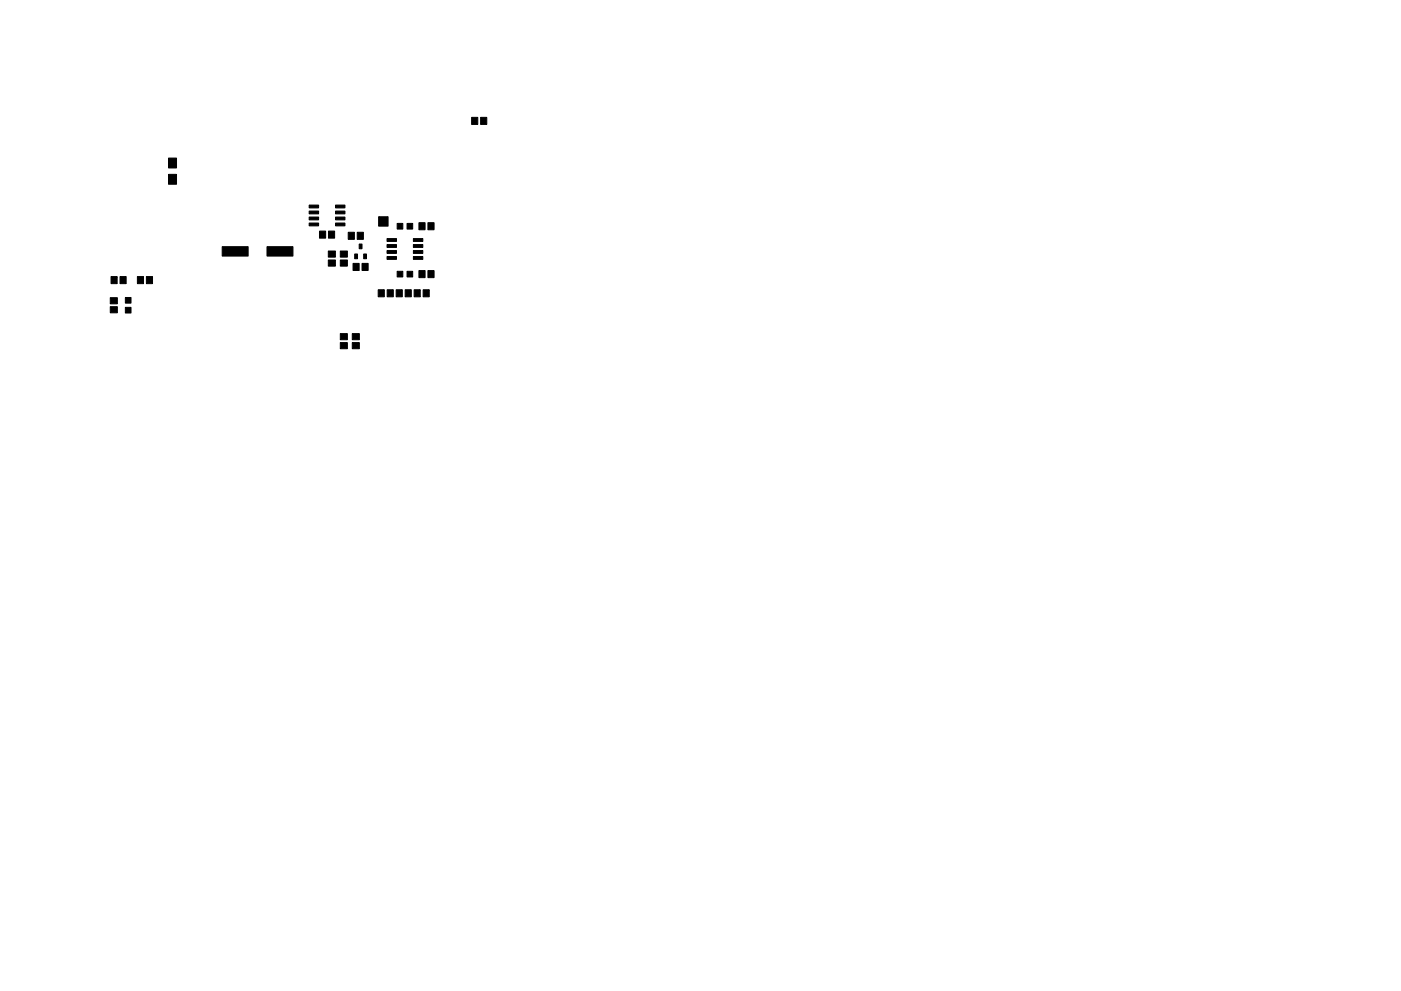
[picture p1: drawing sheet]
<svg xmlns="http://www.w3.org/2000/svg" width="297mm" height="210mm" viewBox="0 0 297 210" stroke-linecap="round" stroke-linejoin="round" font-family="sans-serif">
<g fill="#000" stroke="#000" stroke-width=".21">
<path d="M35.7 37h1.7v2.1h-1.7zM35.7 33.5h1.7v2.1h-1.7zM100 24.9h1.3v1.5h-1.3zM101.9 24.9h1.3v1.5h-1.3zM23.5 58.7h1.3v1.5h-1.3zM25.4 58.7h1.3v1.5h-1.3zM47.1 52.3h5.5v2h-5.5zM56.6 52.3h5.5v2h-5.5zM65.5 43.5h2v.6h-2zM65.5 44.8h2v.6h-2zM65.5 46h2v.6h-2zM65.5 47.3h2v.6h-2z"/>
<path d="M67.7 49h1.3v1.5h-1.3zM69.6 49h1.3v1.5h-1.3zM69.6 53.3h1.5v1.3h-1.5zM69.6 55.2h1.5v1.3h-1.5zM71.1 47.3h2v.6h-2zM71.1 46h2v.6h-2zM71.1 44.8h2v.6h-2zM71.1 43.5h2v.6h-2zM72.1 53.3h1.5v1.3h-1.5zM72.1 55.2h1.5v1.3h-1.5zM73.8 49.3h1.3v1.5h-1.3zM75.2 53.9h.6v1h-.6z"/>
<path d="M75.7 49.3h1.3v1.5h-1.3zM74.9 55.9h1.3v1.5h-1.3zM76.2 51.8h.6v1h-.6zM77.1 53.9h.6v1h-.6zM76.8 55.9h1.3v1.5h-1.3zM82.1 50.6h2v.6h-2zM82.1 51.9h2v.6h-2zM82.1 53.2h2v.6h-2zM82.1 54.4h2v.6h-2zM80.3 46h2v2h-2zM84.2 57.6h1.2v1.2h-1.2zM84.2 47.4h1.2v1.2h-1.2z"/>
<path d="M86.3 57.6h1.2v1.2h-1.2zM86.3 47.4h1.2v1.2h-1.2zM87.6 54.4h2v.6h-2zM87.6 53.2h2v.6h-2zM87.6 51.9h2v.6h-2zM87.6 50.6h2v.6h-2zM88.8 57.4h1.3v1.5h-1.3zM88.8 47.3h1.3v1.4h-1.3zM90.7 57.4h1.3v1.5h-1.3zM90.7 47.3h1.3v1.4h-1.3zM23.4 65.1h1.5v1.3h-1.5zM23.4 63.2h1.5v1.3h-1.5z"/>
<path d="M26.6 65.2h1.2v1.2h-1.2zM26.6 63.1h1.2v1.2h-1.2zM29.1 58.7h1.3v1.5h-1.3zM31 58.7h1.3v1.5h-1.3zM72.1 70.8h1.5v1.3h-1.5zM72.1 72.7h1.5v1.3h-1.5zM74.7 70.8h1.5v1.3h-1.5zM74.7 72.7h1.5v1.3h-1.5zM80.2 61.5h1.3v1.5h-1.3zM82.1 61.5h1.3v1.5h-1.3zM84 61.5h1.3v1.5h-1.3zM85.9 61.5h1.3v1.5h-1.3z"/>
<path d="M87.8 61.5h1.3v1.5h-1.3zM89.7 61.5h1.3v1.5h-1.3z"/>
</g>
</svg>
